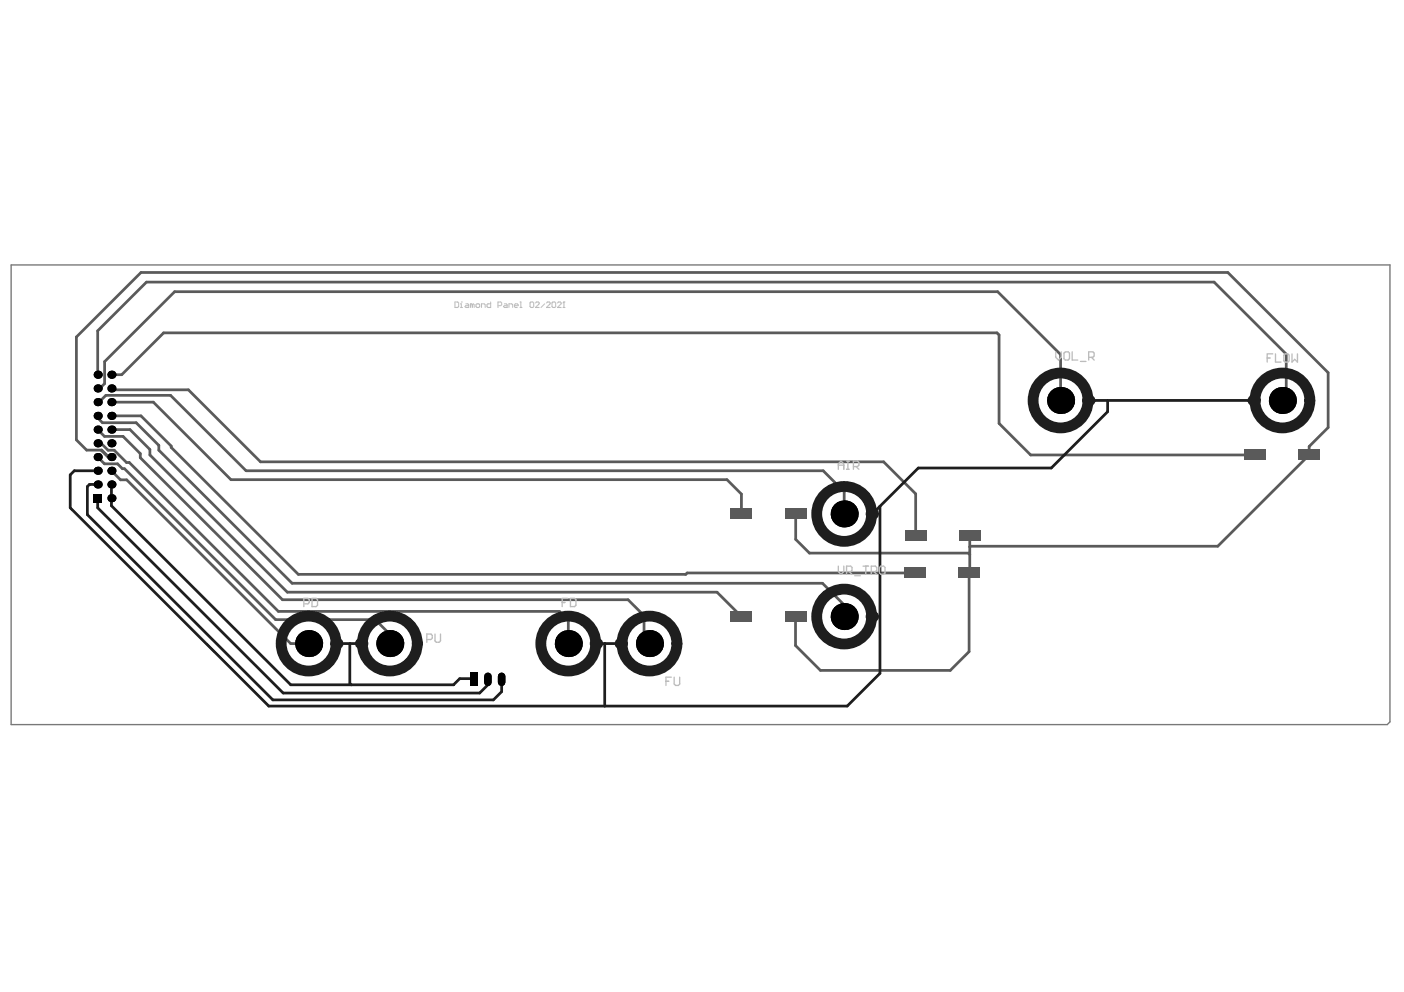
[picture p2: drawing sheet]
<svg xmlns="http://www.w3.org/2000/svg" width="297mm" height="210mm" viewBox="0 0 297 210" stroke-linecap="round" stroke-linejoin="round" font-family="sans-serif">
<path d="M2.4 56.1h291.7v96.6l-.6 .6h-291.1z" fill="none" stroke="#787878" stroke-width=".29"/>
<g fill="none" stroke="#5a5a5a" stroke-width=".58">
<path d="M20.7 79.3v-9.3l10.3-10.3h225.9l15.2 15.2v9l-.8 .8M23.6 79.3h2.2l8.8-8.9h176.3l.5 .5v18.7l6.7 6.7h47.4M20.7 93.8h.7l1.5 1.5h1.3l2.6 2.6h.6l31.5 31.5h59.4l1.9 1.9v4.9M20.7 88v.4l1 1h7.1l4.8 4.8v1.1l28.2 28.1h112.2l4.6 4.6v2.5M20.7 82.2h.4l1-1v-4.7l14.8-14.8h174.2l13.3 13.3v9.7M20.7 85.1h.3l1.4-1.4h13.7l16 15.9h122.1l4.4 4.5v3.5M20.7 96.7l1.4 1.4h2.8l1 1.1h.4l32 31.9h21.1l3.1 3.1v2M20.7 90.9l1.4 1.4h3.9l3.7 3.7v.9l30.1 30h73.1l3.4 3.4v5.9M21.5 95.2l1.5 1.5M21.5 95.2h-3.2l-2.1-2.1v-21.8l13.6-13.6h230l21.2 21.2v11.6l-4 4v1.8l-19.4 19.3h-52.3l-.1 .1M21.5 95.3l1.3 1.4h.8M23 99.6h.6l1.9 1.9h1.3l34.7 34.7h3.8"/>
<path d="M23.6 85.1h8.8l16.5 16.4h104.9l3.1 3v4.2M23.6 82.2l.3 .3h16l15.2 15.2h131.8l6.8 6.8v8.8M23.6 90.9h3.9l4.2 4.2v1.2l29.1 29h90.9l5.2 5.2M23.6 88h6.2l6.4 6.4v.3l26.9 26.8h82l.3-.3h48.2M168.3 108.7v5.4l3 2.9h33.6l.3 .3M205.2 113.3l-.2 24.6-4 4h-27.4l-5.3-5.3v-6.1"/>
</g>
<g fill="#000">
<circle cx="20.7" cy="79.3" r=".86"/>
<circle cx="23.6" cy="79.3" r=".86"/>
<circle cx="20.7" cy="99.6" r=".86"/>
<circle cx="20.7" cy="90.9" r=".86"/>
<circle cx="20.7" cy="96.7" r=".86"/>
<circle cx="20.7" cy="88" r=".86"/>
<circle cx="20.7" cy="82.2" r=".86"/>
<circle cx="20.7" cy="85.1" r=".86"/>
<circle cx="20.7" cy="93.8" r=".86"/>
<circle cx="23.6" cy="99.6" r=".86"/>
<circle cx="23.6" cy="82.2" r=".86"/>
<circle cx="23.6" cy="85.1" r=".86"/>
<circle cx="23.6" cy="88" r=".86"/>
<circle cx="23.6" cy="90.9" r=".86"/>
<circle cx="23.6" cy="93.8" r=".86"/>
<circle cx="23.6" cy="96.7" r=".86"/>
<circle cx="224.4" cy="84.7" r="2.86"/>
<circle cx="271.3" cy="84.7" r="2.86"/>
<circle cx="20.7" cy="102.5" r=".86"/>
<circle cx="23.6" cy="105.4" r=".86"/>
<circle cx="23.6" cy="102.5" r=".86"/>
<circle cx="178.6" cy="108.7" r="2.86"/>
<circle cx="65.3" cy="136.2" r="2.86"/>
<circle cx="82.5" cy="136.2" r="2.86"/>
<circle cx="120.2" cy="136.2" r="2.86"/>
<circle cx="137.4" cy="136.2" r="2.86"/>
<circle cx="178.6" cy="130.5" r="2.86"/>
</g>
<g fill="#000">
<path d="M19.8 104.6h1.7v1.7h-1.7z" fill-rule="evenodd"/>
<path d="M99.5 142.3h1.6v2.9h-1.6z" fill-rule="evenodd"/>
</g>
<path d="M103.2 143.1v1.3M106.1 143.1v1.3" fill="none" stroke="#000" stroke-width="1.6"/>
<g fill="#5a5a5a">
<path d="M154.6 129.3h4.5v2.3h-4.5z" fill-rule="evenodd"/>
<path d="M154.6 107.6h4.5v2.3h-4.5z" fill-rule="evenodd"/>
<path d="M191.3 120.1h4.6v2.3h-4.6z" fill-rule="evenodd"/>
<path d="M191.4 112.1h4.6v2.3h-4.6z" fill-rule="evenodd"/>
<path d="M263.2 95.1h4.6v2.3h-4.6z" fill-rule="evenodd"/>
<path d="M274.7 95.1h4.6v2.3h-4.6z" fill-rule="evenodd"/>
<path d="M166 129.3h4.6v2.3h-4.6z" fill-rule="evenodd"/>
<path d="M166 107.6h4.6v2.3h-4.6z" fill-rule="evenodd"/>
<path d="M202.7 120.1h4.6v2.3h-4.6z" fill-rule="evenodd"/>
<path d="M202.9 112.1h4.6v2.3h-4.6z" fill-rule="evenodd"/>
</g>
<path d="M20.7 99.6h-5l-.8 .9v6.9l42 42h122.3l7-6.9v-35.4M230.3 84.7h35.1M234.3 84.7v2.4l-11.9 11.9h-28.1l-9.7 9.7M20.7 102.5h-1.8l-.4 .4v6l39.2 39.2h46.7l1.7-1.7v-2.7M20.7 105.4v2l39.2 39.2h41.6l1.7-1.7v-1.2M23.6 102.5v4.5l37.9 37.9h34.5l1.3-1.3h2.9l.1 .1M71.3 136.2h5.2M74 136.2v8.4l.3 .3M126.2 136.2h4.1M127.9 136.2v13.2M130.3 136.2h.1" fill="none" stroke="#1e1e1e" stroke-width=".58"/>
<g fill="none" stroke="#1e1e1e" stroke-width="2.3">
<path d="M230 84.7h.6M265.1 84.7h.5M184.3 108.7h.5M71 136.2h.5M76.2 136.2h.6M125.9 136.2h.6M131.2 136.2h.5M184.3 130.5h.5"/>
<circle cx="224.4" cy="84.7" r="5.8"/>
<circle cx="271.3" cy="84.7" r="5.8"/>
<circle cx="178.6" cy="108.7" r="5.8"/>
<circle cx="65.3" cy="136.2" r="5.8"/>
<circle cx="82.5" cy="136.2" r="5.8"/>
<circle cx="120.2" cy="136.2" r="5.8"/>
<circle cx="137.4" cy="136.2" r="5.8"/>
<circle cx="178.6" cy="130.5" r="5.8"/>
</g>
<g fill="#000">
<circle cx="20.7" cy="79.3" r=".86"/>
<circle cx="23.6" cy="79.3" r=".86"/>
<circle cx="20.7" cy="99.6" r=".86"/>
<circle cx="20.7" cy="90.9" r=".86"/>
<circle cx="20.7" cy="96.7" r=".86"/>
<circle cx="20.7" cy="88" r=".86"/>
<circle cx="20.7" cy="82.2" r=".86"/>
<circle cx="20.7" cy="85.1" r=".86"/>
<circle cx="20.7" cy="93.8" r=".86"/>
<circle cx="23.6" cy="99.6" r=".86"/>
<circle cx="23.6" cy="82.2" r=".86"/>
<circle cx="23.6" cy="85.1" r=".86"/>
<circle cx="23.6" cy="88" r=".86"/>
<circle cx="23.6" cy="90.9" r=".86"/>
<circle cx="23.6" cy="93.8" r=".86"/>
<circle cx="23.6" cy="96.7" r=".86"/>
<circle cx="224.4" cy="84.7" r="2.86"/>
<circle cx="271.3" cy="84.7" r="2.86"/>
<circle cx="20.7" cy="102.5" r=".86"/>
<circle cx="23.6" cy="105.4" r=".86"/>
<circle cx="23.6" cy="102.5" r=".86"/>
<circle cx="178.6" cy="108.7" r="2.86"/>
<circle cx="65.3" cy="136.2" r="2.86"/>
<circle cx="82.5" cy="136.2" r="2.86"/>
<circle cx="120.2" cy="136.2" r="2.86"/>
<circle cx="137.4" cy="136.2" r="2.86"/>
<circle cx="178.6" cy="130.5" r="2.86"/>
</g>
<g fill="#000">
<path d="M19.8 104.6h1.7v1.7h-1.7z" fill-rule="evenodd"/>
<path d="M99.5 142.3h1.6v2.9h-1.6z" fill-rule="evenodd"/>
</g>
<path d="M103.2 143.1v1.3M106.1 143.1v1.3" fill="none" stroke="#000" stroke-width="1.6"/>
<g fill="none" stroke="#c0c0c0" stroke-width=".29">
<path d="M223.4 74.4v1.2l.5 .6 .6-.6v-1.2M225.1 74.7l.3-.3h.6l.3 .3v1.2l-.3 .3h-.6l-.3-.3zM226.8 74.4v1.8h1.2M228.6 76.5h1.2M230.3 75.6h.9l.3-.3v-.6l-.3-.3h-.9v1.8M230.9 75.6l.6 .6M268.1 75.7h.6M269.3 74.9h-1.2v1.7M269.9 74.9v1.7h1.1M271.6 75.2l.3-.3h.6l.3 .3v1.1l-.3 .3h-.6l-.3-.3zM273.3 74.9v1.7l.6-.6 .6 .6v-1.7M177.4 99.3v-1.2l.5-.5 .6 .5v1.2"/>
<path d="M177.4 98.4h1.1M179.1 97.6h.6M179.1 99.3h.6M179.4 97.6v1.7M180.6 98.7h.8l.3-.3v-.5l-.3-.3h-.8v1.7M181.1 98.7l.6 .6M177.4 119.8v1.2l.5 .5 .6-.5v-1.2M182.6 119.8h1.1M183.2 119.8v1.7M64.3 127.8h.8l.3-.3v-.6l-.3-.3h-.8v1.8M66 126.6h.9l.3 .3v1.2l-.3 .3h-.9zM90.3 135.3h.9l.3-.3v-.5l-.3-.3h-.9v1.7"/>
<path d="M92 134.2v1.4l.3 .3h.6l.3-.3v-1.4M118.9 127.5h.6M120.1 126.6h-1.2v1.8M120.7 126.6h.9l.2 .3v1.2l-.2 .3h-.9zM179.1 121h.9l.3-.3v-.6l-.3-.3h-.9v1.7M179.7 121l.6 .5M180.8 121.8h1.2M184.3 121h.9l.3-.3v-.6l-.3-.3h-.9v1.7M184.9 121l.6 .5M186.1 120.1l.3-.3h.5l.3 .3v1.1l-.3 .3h-.5l-.3-.3zM140.9 144.2h.6M142.1 143.3h-1.2v1.7"/>
<path d="M142.6 143.3v1.4l.3 .3h.6l.3-.3v-1.4"/>
</g>
<g fill="none" stroke="#c0c0c0" stroke-width=".23">
<path d="M96.3 63.9h.5l.2 .2v.8l-.2 .2h-.5zM97.4 65.1h.4M97.4 64.3h.2v.8M97.6 63.9h.1M98.6 64.3h.4l.2 .2v.6h-.6l-.2-.2 .2-.2h.6M99.9 64.5l-.4-.2v.8M99.9 64.5v.6M99.9 64.5l.2-.2 .2 .2v.6M100.7 64.5l.2-.2h.4l.2 .2v.4l-.2 .2h-.4l-.2-.2zM101.9 65.1v-.8h.5l.2 .2v.6M103.8 63.9v1.2h-.6l-.2-.2v-.4l.2-.2h.6M105.4 64.7h.5l.2-.2v-.4l-.2-.2h-.5v1.2"/>
<path d="M106.7 64.3h.4l.2 .2v.6h-.6l-.2-.2 .2-.2h.6M107.7 65.1v-.8h.6l.2 .2v.6M108.8 64.7h.8l-.2-.4h-.4l-.2 .2v.4l.2 .2h.4M110 65.1h.4M110 63.9h.2v1.2M112.1 64.1l.2-.2h.4l.2 .2v.8l-.2 .2h-.4l-.2-.2zM113.3 64.1l.2-.2h.4l.2 .2v.2l-.8 .8h.8M115.2 64.3l-.7 .8M115.6 64.1l.2-.2h.4l.2 .2v.2l-.8 .8h.8M117 63.9h.4l.2 .2v.8l-.2 .2h-.4l-.2-.2v-.8zM117.9 64.1l.2-.2h.4l.2 .2v.2l-.8 .8h.8M119.1 65.1h.4"/>
<path d="M119.3 63.9h.1M119.3 63.9v1.2M119.3 63.9l-.2 .2"/>
</g>
</svg>
